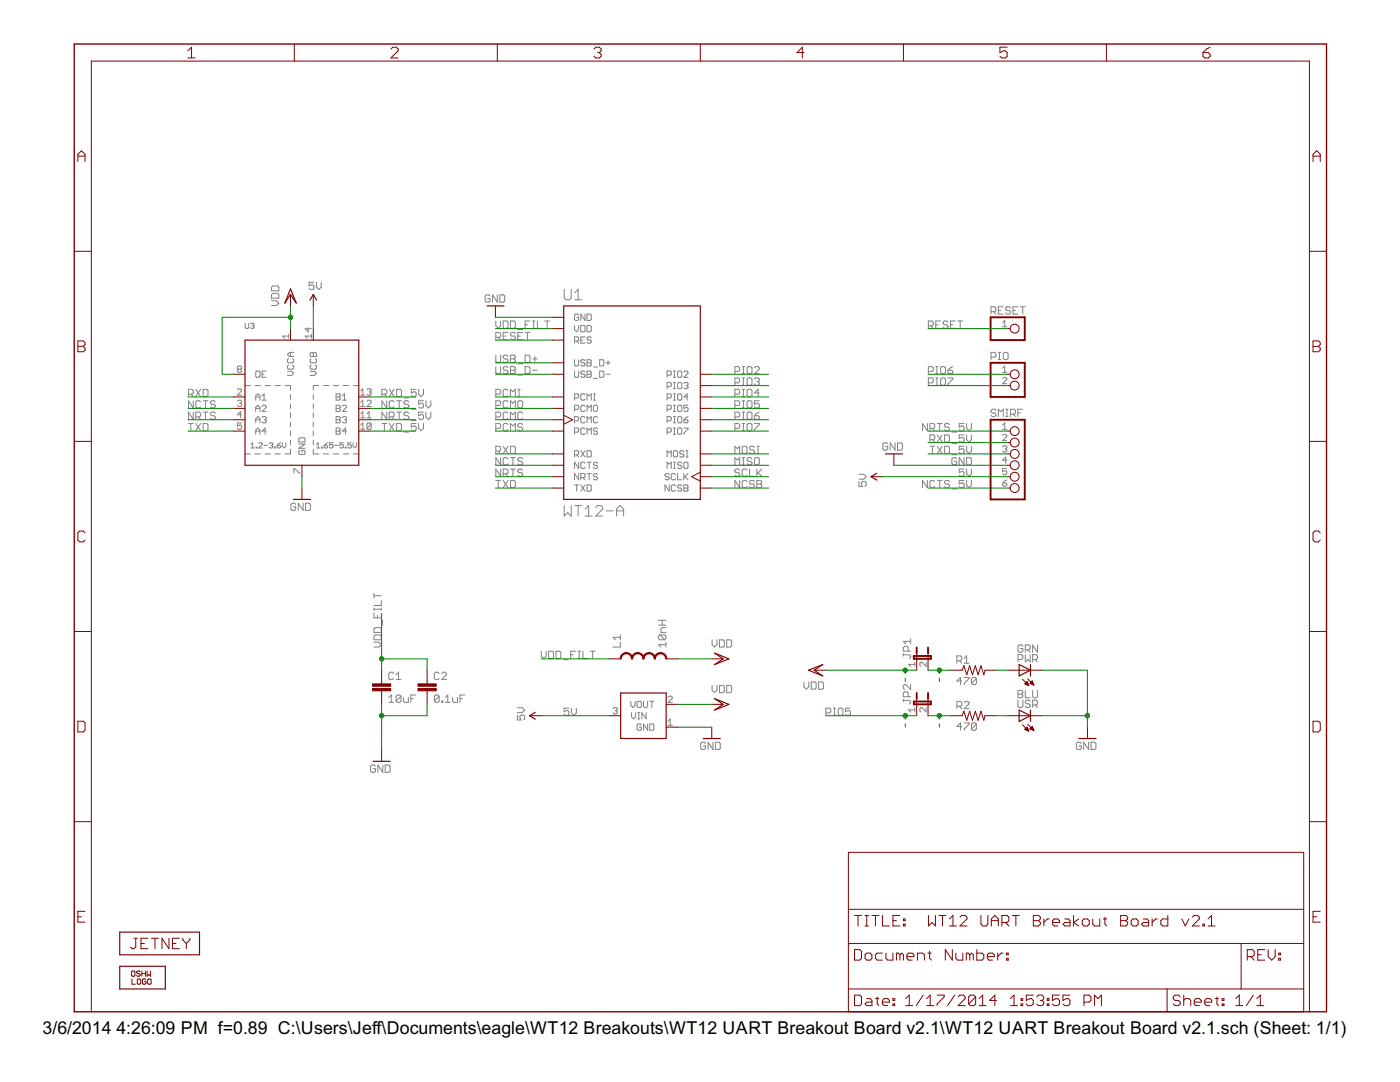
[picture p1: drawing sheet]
<svg xmlns="http://www.w3.org/2000/svg" width="279mm" height="216mm" viewBox="0 0 279 216" stroke-linecap="round" stroke-linejoin="round" font-family="sans-serif">
<defs><g id="words">
<g font-size="4">
<text x="8.5" y="206.4">3/6/2014</text>
<text x="23.2" y="206.4">4:26:09 PM f=0.89 C:\Users\Jeff\Documents\eagle\WT12 Breakouts\WT12 UART Breakout Board v2.1\WT12 UART Breakout Board v2.1.sch (Sheet: 1/1)</text>
</g>
</g></defs>
<g fill="none" stroke="#808080" stroke-width=".2">
<path d="M54.2 57.3l.2-.2h1l.2 .2v.7h-1.4zM54.4 58.5h1l.2 .3v.7h-1.4v-.7zM62.7 56.3h-1v.8l.5-.3h.2l.3 .3v.5l-.3 .2h-.5l-.2-.2M63.2 56.3v1l.4 .5 .5-.5v-1M97.8 59.1l-.2-.3h-.5l-.3 .3v.9l.3 .3h.5l.2-.3v-.4h-.5M99.3 58.8v1.5l-1-1.5v1.5M99.8 58.8h.7l.2 .3v.9l-.2 .3h-.7zM112.6 57.7v1.8l.3 .3h.7l.4-.3v-1.8M114.7 58.4l.7-.7v2.1M114.7 59.8h1.4M37.6 78.7h.7l.3-.3v-.5l-.3-.2h-.7v1.4M38.1 78.7l.5 .4"/>
<path d="M38.6 80v1.4l-1-1.4v1.4M39.1 77.7l.9 1.4M40 77.7l-.9 1.4M40.5 77.7h.8l.2 .2v1l-.2 .2h-.8zM40.5 80h1M41 80v1.4M47.4 77.8l.2-.2h.4l.2 .2v.2l-.8 .8h.8M47.6 73.7l-.2 .2 .2 .4h.4l.2-.2-.2-.4M47.6 73.7h.4M47.6 73.7l-.2-.2 .2-.5h.4l.2 .3-.2 .4M48.9 76.9h1.1M48.9 64.5v.9l.2 .1h.4l.1-.1v-.9"/>
<path d="M50 64.7l.2-.2h.3l.2 .2-.2 .3M50.3 65h.2M50.5 65l.2 .2-.2 .3h-.3l-.2-.1M50.9 76.9h1.1M51 74.3l.2-.3h.5l.2 .3v.8l-.2 .2h-.5l-.2-.2zM51 79.8v-.8l.5-.4 .4 .4v.8M51 79.2h.9M52.3 79l.4-.4v1.2M52.3 79.8h.8M52.3 74.7h.4M52.9 76.9h1.1M53.1 74h-.8v1.3h.8"/>
<path d="M54.2 60h1l.4 .5-.4 .5h-1M54.9 76.9h1.1M56.9 76.9h1.1v1M57.4 74.1h.8l.4 .4-.4 .4h-.8M57.6 72.8l-.2 .2v.4l.2 .3h.8l.2-.3v-.4l-.2-.2M57.6 71.6l-.2 .2v.4l.2 .2h.8l.2-.2v-.4l-.2-.2M57.6 67.1h-1.2l.4 .4M57.6 66.7v.8M58 70.3v.8M58 78.8v.9M58.6 70.3h-.8l-.4 .4 .4 .4h.8M61.5 65.4v.8l-.6-.6h1.2"/>
<path d="M61.9 70.5l.2-.2 .4 .2 .4-.2 .3 .2v.6h-1.3zM61.9 74.1h.8l.5 .4-.5 .4h-.8M62.1 71.6l-.2 .2v.4l.2 .2h.8l.3-.2v-.4l-.3-.2M62.1 72.8l-.2 .2v.4l.2 .3h.8l.3-.3v-.4l-.3-.2M62.1 67.1h-1.2l.4 .4M62.1 66.7v.8M62.5 70.5v.6M62.5 78.8v.9M63.6 76.9h-1.1v1M64.5 76.9h1.1M66.5 76.9h1.1M67.1 79.2h.6"/>
<path d="M67.1 78.6h.6l.2 .2-.2 .4 .2 .4-.2 .2h-.6zM68.3 79.8h.9M68.3 79l.4-.4v1.2M68.5 76.9h1.1M70.5 76.9h1.1M72 78.8h.8M72 78l.4-.4v1.2M73.2 77.8l.2-.2h.5l.2 .2-.2 .4M73.7 78.2h.2M73.9 78.2l.2 .2-.2 .4h-.5l-.2-.2M76.2 78.7h.8l.2-.3v-.5l-.2-.2h-.8v1.4M76.7 78.7l.5 .4"/>
<path d="M77.2 80v1.4l-1-1.4v1.4M77.7 77.7l1 1.4M78.7 77.7l-1 1.4M79.2 77.7h.7l.2 .2v1l-.2 .2h-.7zM79.2 80h.9M79.7 80v1.4M80.6 79.4h1M83.1 77.7h-1v.7l.5-.2h.2l.3 .2v.5l-.3 .2h-.5l-.2-.2M83.5 77.7v1l.5 .4 .5-.4v-1M84.5 80h-1v.7l.5-.2h.3l.2 .2v.5l-.2 .2h-.5l-.3-.2M85 80v.9l.5 .5 .5-.5v-.9M99 64.1v.9l.4 .5 .5-.5v-.9"/>
<path d="M99 67.3h.7l.2-.2v-.5l-.2-.3h-.7v1.5M99 70.9v1.2l.2 .2h.5l.2-.2v-1.2M99 73.2v1.2l.2 .2h.5l.2-.2v-1.2M99 78.7h.7l.2-.3v-.5l-.2-.2h-.7v1.4M99.4 67.3l.5 .5M100.4 64.1h.7l.3 .2v1l-.3 .2h-.7zM100.4 67.1h.5M101.4 77.9l-.3-.2h-.5l-.2 .2v1l.2 .2h.5l.3-.2M101.4 73.4l-.3-.2h-.5l-.2 .2v.2l.2 .3h.5l.3 .2v.3l-.3 .2h-.5l-.2-.2M101.4 66.3h-1v1.5h1M101.4 71.1l-.3-.2h-.5l-.2 .2v.3l.2 .2h.5l.3 .2v.3l-.3 .2h-.5l-.2-.2M101.9 64.1h.7l.2 .2v1l-.2 .2h-.7z"/>
<path d="M101.9 70.9h.7l.2 .2v.3l-.2 .2 .2 .2v.3l-.2 .2h-.7zM101.9 73.2h.7l.2 .2v.2l-.2 .3 .2 .2v.3l-.2 .2h-.7zM101.9 79.1v-1.4l.5 .5 .4-.5v1.4M101.9 71.6h.7M101.9 73.9h.7M102.8 66.6l-.2-.3h-.5l-.2 .3v.2l.2 .3h.5l.2 .2v.2l-.2 .3h-.5l-.2-.3M103.3 67.1h.5M103.3 77.7h.5M103.3 79.1h.5M103.3 72.6h1M103.3 74.8h1M103.3 65.8h1"/>
<path d="M103.6 77.7v1.4M104.3 66.3h-1v1.5h1M104.8 70.9h.7l.3 .2v1l-.3 .2h-.7zM104.8 73.2h.7l.3 .2v1l-.3 .2h-.7zM104.8 66.3h1M104.8 64.8h.5M105.3 66.3v1.5M105.8 64.1h-1v1.4M106.3 65.5h.4M106.3 71.6h.9M106.3 73.9h.9M106.3 64.1h.4"/>
<path d="M106.5 64.1v1.4M106.7 71.1v1M107.3 64.1v1.4h.9M108.7 64.1h1M109.2 64.1v1.4M114.7 74v1.1l.2 .2h.4l.2-.2v-1.1M114.7 79.4h.6l.2-.2v-.4l-.2-.2h-.6v1.2M114.7 71.8v1l.2 .2h.4l.2-.2v-1M114.7 65v.8l.4 .4 .4-.4v-.8M114.7 68.1h.6l.2-.2v-.5l-.2-.2h-.6v1.3M115.1 68.1l.4 .4M115.5 62.9l-.2-.2h-.4l-.2 .2v.8l.2 .2h.4l.2-.2v-.4h-.4"/>
<path d="M115.9 65h.6l.3 .2v.8l-.3 .2h-.6zM115.9 67.9h.4M116.8 74.3l-.3-.3h-.4l-.2 .3 .2 .4h.4l.3 .2-.3 .4h-.4l-.2-.2M116.8 72l-.3-.2h-.4l-.2 .4 .2 .2h.4l.3 .4-.3 .2h-.4l-.2-.2M116.8 78.8l-.3-.2h-.4l-.2 .2v.8l.2 .2h.4l.3-.2M116.8 62.7v1.2l-.9-1.2v1.2M116.8 67.2h-.9v1.3h.9M117.2 62.7h.6l.2 .2v.8l-.2 .2h-.6zM117.2 74h.6l.2 .3-.2 .4 .2 .4-.2 .2h-.6zM117.2 72.4h.6M117.2 74.7h.6M117.2 71.8h.6l.2 .2-.2 .4 .2 .4-.2 .2h-.6z"/>
<path d="M117.2 65h.6l.2 .2v.8l-.2 .2h-.6zM117.2 79.8v-1.2l.4 .4 .4-.4v1.2M118 67.4l-.2-.2h-.4l-.2 .4 .2 .3h.4l.2 .4-.2 .2h-.4l-.2-.2M118.4 79.8h.4M118.4 78.6h.4M118.4 73.2h.9M118.4 75.5h.9M118.6 78.6v1.2M119.7 74h.6l.2 .3v.8l-.2 .2h-.6zM119.7 71.8h.6l.2 .2v.8l-.2 .2h-.6zM120.9 72.4h.9M120.9 74.7h.9"/>
<path d="M121.3 72v.8M133.1 74.9h.7l.2-.2v-.4l-.2-.3h-.7v1.3M133.1 79.4h.7l.2-.2v-.4l-.2-.2h-.7v1.2M133.1 77.2h.7l.2-.3v-.4l-.2-.2h-.7v1.3M134.4 75.3h.4M134.4 79.8h.4M134.4 78.6h.4M134.4 74h.4M134.4 76.3h.4M134.4 77.6h.4M134.6 74v1.3M134.6 76.3v1.3"/>
<path d="M134.6 78.6v1.2M135.2 74.3l.2-.3h.4l.3 .3v.8l-.3 .2h-.4l-.2-.2zM135.2 78.8l.2-.2h.4l.3 .2v.8l-.3 .2h-.4l-.2-.2zM135.4 76.3h.4l.3 .2v.9l-.3 .2h-.4l-.2-.2v-.9zM136.5 74.3l.2-.3h.4l.2 .3v.2l-.8 .8h.8M136.5 76.5l.2-.2h.4l.2 .2-.2 .4M136.9 76.9h.2M137.1 76.9l.2 .3-.2 .4h-.4l-.2-.2M137.3 79.2h-.8l.6-.6v1.2M146.7 78.7h.7l.2-.3v-.5l-.2-.2h-.7v1.4M146.7 74.1h.7l.2-.2v-.5l-.2-.2h-.7v1.4M146.7 76.4h.7l.2-.3v-.5l-.2-.2h-.7v1.5"/>
<path d="M148.1 77.7h.5M148.1 79.1h.5M148.1 80h.5M148.1 74.6h.5M148.1 73.2h.5M148.1 75.4h.5M148.1 76.9h.5M148.4 73.2v1.4M148.4 75.4v1.5M148.4 77.7v1.4M148.4 80v1.4M149.3 77.7h.5l.3 .2v1l-.3 .2h-.5l-.2-.2v-1z"/>
<path d="M149.3 73.2h.5l.3 .2v1l-.3 .2h-.5l-.2-.2v-1zM149.3 75.4h.5l.3 .2v1l-.3 .3h-.5l-.2-.3v-1zM150.6 73.4l.2-.2h.5l.2 .2v.2l-.9 1h.9M150.6 75.6l.2-.2h.5l.2 .2v.3l-.2 .2M151 76.1h.3M151.3 76.1l.2 .3v.2l-.2 .3h-.5l-.2-.3M151.5 80h-.9v.7l.4-.2h.3l.2 .2v.5l-.2 .2h-.5l-.2-.2M151.5 78.4h-.9l.7-.7v1.4M185.3 65h.7l.2-.2v-.5l-.2-.2h-.7v1.4M185.3 74.1h.7l.2-.2v-.5l-.2-.2h-.7v1.4M185.3 76.4h.7l.2-.3v-.5l-.2-.2h-.7v1.5M185.8 65l.4 .5"/>
<path d="M186.8 74.6h.4M186.8 73.2h.4M186.8 75.4h.4M186.8 76.9h.4M186.8 64.8h.4M187 73.2v1.4M187 75.4v1.5M187.7 64.1h-.9v1.4h.9M187.7 73.4l.3-.2h.4l.3 .2v1l-.3 .2h-.4l-.3-.2zM188 75.4h.4l.3 .2v1l-.3 .3h-.4l-.3-.3v-1zM189.2 64.3l-.3-.2h-.5l-.2 .2v.2l.2 .3h.5l.3 .2v.3l-.3 .2h-.5l-.2-.2M189.2 73.9h.7l.3 .2v.3l-.3 .2h-.5l-.2-.2z"/>
<path d="M189.2 75.4h1v.2l-1 1v.3M189.7 64.8h.5M190.2 73.2l-.5 .2-.5 .5M190.6 64.1h-.9v1.4h.9M191.1 64.1h1M191.6 64.1v1.4M197.8 62.2h.7l.3-.2v-.5l-.3-.3h-.7v1.5M197.8 71.3h.7l.3-.3v-.5l-.3-.2h-.7v1.5M198.3 62.2l.5 .5M199.2 62h.5M199.2 70.3h.5M199.2 71.8h.5"/>
<path d="M199.5 70.3v1.5M200.1 64.4l.4-.4v1.2M200.1 73.5l.4-.5v1.3M200.1 75.5l.2-.2h.4l.2 .2v.2l-.8 .9h.8M200.1 65.2h.8M200.1 74.3h.8M200.2 61.2h-1v1.5h1M200.4 70.3h.5l.3 .2v1l-.3 .3h-.5l-.2-.3v-1zM201.7 61.5l-.3-.3h-.4l-.3 .3v.2l.3 .3h.4l.3 .2v.2l-.3 .3h-.4l-.3-.3M202.2 62h.4M203.1 61.2h-.9v1.5h.9M203.6 61.2h1"/>
<path d="M204.1 61.2v1.5M37.6 84.5h1M38.1 84.5v1.5M38.6 82.2v1.5l-1-1.5v1.5M39.1 83.2h.7l.2-.2v-.5l-.2-.3h-.7v1.5M39.1 84.5l.9 1.5M39.6 83.2l.4 .5M40 80.2l-.2-.2h-.5l-.2 .2v1l.2 .2h.5l.2-.2M40 84.5l-.9 1.5M40.5 82.2h1M40.5 84.5h.8l.2 .3v.9l-.2 .3h-.8zM41 82.2v1.5"/>
<path d="M43 80.2l-.3-.2h-.5l-.2 .2v.3l.2 .2h.5l.3 .2v.3l-.3 .2h-.5l-.2-.2M43 82.5l-.3-.3h-.5l-.2 .3v.2l.2 .3h.5l.3 .2v.2l-.3 .3h-.5l-.2-.3M47.4 80.1l.2-.2h.4l.2 .2-.2 .4M47.8 80.5h.2M48 80.5l.2 .2-.2 .4h-.4l-.2-.2M48.2 84.4h-.8v.6l.6-.2 .2 .2v.4l-.2 .3h-.4l-.2-.3M48.2 82.8h-.8l.6-.7v1.3M48.9 90.6h1.1M50.1 88.7l.3-.4v1.1M50.1 89.4h.7M50.9 90.6h1.1M51 82.1v-.8l.5-.4 .4 .4v.8"/>
<path d="M51 84.4v-.9l.5-.4 .4 .4v.9M51 86.7v-.9l.5-.4 .4 .4v.9M51 81.5h.9M51 83.8h.9M51 86h.9M51.1 89.2h.2v.2h-.2zM51.6 88.5l.2-.2h.4l.1 .2v.2l-.7 .7h.7M52.3 83.3l.2-.2h.4l.2 .2-.2 .5M52.3 81.1l.2-.2h.4l.2 .2v.2l-.8 .8h.8M52.7 88.9h.7M52.7 83.8h.2M52.9 90.6h1.1"/>
<path d="M52.9 83.8l.2 .2-.2 .4h-.4l-.2-.2M53.1 86h-.8l.6-.6v1.3M53.7 88.5l.2-.2h.4l.1 .2-.1 .4M54.1 88.9h.2M54.3 88.9l.1 .1-.1 .4h-.4l-.2-.2M54.8 89.2h.1v.2h-.1zM54.9 90.6h1.1M55.3 88.9h.5l.2 .3-.2 .2h-.3l-.2-.2zM56 88.3l-.7 .6M56.3 88.3v.7l.4 .4 .3-.4v-.7M58 89.6v1h-1.1M58 80.6v.9"/>
<path d="M58 82.4v.9M58 84.2v.9M58 86v.9M58 87.8v1M58.6 94.4v-.9h.2l.9 .9h.2M59.6 88.6h1.3l-1.3 .9h1.3M59.8 89.9l-.2 .2v.4l.2 .2h.9l.2-.2v-.4l-.2-.2h-.4v.4M59.8 87.4h.9l.2 .2v.6h-1.3v-.6zM62.5 89.6v1h1.1M62.5 80.6v.9M62.5 82.4v.9M62.5 84.2v.9"/>
<path d="M62.5 86v.9M62.5 87.8v1M63.1 89.4h.7M63.1 88.7l.4-.4v1.1M64.2 89.2h.2v.2h-.2zM64.5 90.6h1.1M64.7 88.9h.5l.2 .3-.2 .2h-.3l-.2-.2zM65.4 88.3l-.7 .6M66.5 88.3h-.7v.6l.3-.2 .4 .2v.3l-.2 .2h-.4l-.1-.2M66.5 90.6h1.1M66.8 88.9h.7M67.1 83.1h.6l.2 .2-.2 .5 .2 .4-.2 .2h-.6z"/>
<path d="M67.1 85.4h.6l.2 .2-.2 .4 .2 .4-.2 .3h-.6zM67.1 81.5h.6M67.1 80.9h.6l.2 .2-.2 .4 .2 .4-.2 .2h-.6zM67.1 83.8h.6M67.1 86h.6M68.3 83.3l.2-.2h.5l.2 .2-.2 .5M68.3 81.1l.2-.2h.5l.2 .2v.2l-.9 .8h.9M68.5 90.6h1.1M68.5 88.3h-.7v.6l.4-.2 .3 .2v.3l-.1 .2h-.4l-.2-.2M68.7 83.8h.3M68.9 89.2h.2v.2h-.2zM69 83.8l.2 .2-.2 .4h-.5l-.2-.2"/>
<path d="M69.2 86h-.9l.7-.6v1.3M70.1 88.3h-.7v.6l.5-.2 .2 .2v.3l-.2 .2h-.3l-.2-.2M70.5 88.3v.7l.3 .4 .4-.4v-.7M70.5 90.6h1.1M72 85.7h.8M72 81.1h.8M72 80.3l.4-.4v1.2M72 82.5l.4-.4v1.3M72 84.8l.4-.4v1.3M72 83.4h.8M73.2 80.1l.2-.2h.5l.2 .2v.2l-.9 .8h.9M73.2 83.4h.9"/>
<path d="M73.2 82.5l.5-.4v1.3M74.1 84.6l-.2-.2h-.5l-.2 .2v.8M74.1 84.6l-.9 .8M74.1 84.6v.8l-.2 .3h-.5l-.2-.3M76.2 84.5h1M76.7 84.5v1.5M77.2 82.2v1.5l-1-1.5v1.5M77.7 83.2h.7l.3-.2v-.5l-.3-.3h-.7v1.5M77.7 84.5l1 1.5M78.2 83.2l.5 .5M78.7 80.2l-.3-.2h-.5l-.2 .2v1l.2 .2h.5l.3-.2M78.7 84.5l-1 1.5"/>
<path d="M79.2 82.2h.9M79.2 84.5h.7l.2 .3v.9l-.2 .3h-.7zM79.7 82.2v1.5M80.6 86.2h1M81.6 82.5l-.3-.3h-.4l-.3 .3v.2l.3 .3h.4l.3 .2v.2l-.3 .3h-.4l-.3-.3M81.6 80.2l-.3-.2h-.4l-.3 .2v.3l.3 .2h.4l.3 .2v.3l-.3 .2h-.4l-.3-.2M82.1 81.7h1M82.1 83.9h1M83.1 84.5h-1v.7l.5-.2h.2l.3 .2v.5l-.3 .3h-.5l-.2-.3M83.5 84.5v1l.5 .5 .5-.5v-1M84.5 82.2h-1v.8l.5-.3h.3l.2 .3v.4l-.2 .3h-.5l-.3-.3M85 82.2v1l.5 .5 .5-.5v-1"/>
<path d="M99 80.9h.7l.2-.2v-.5l-.2-.2h-.7v1.4M99 83.2h.7l.2-.2v-.5l-.2-.3h-.7v1.5M99 85.5h.7l.2-.3v-.4l-.2-.3h-.7v1.5M99 90h.7l.2-.2v-.5l-.2-.3h-.7v1.5M99 95.9h.9M99.4 90l.5 .5M99.4 95.9v1.4M99.9 91.3v1.5l-.9-1.5v1.5M99.9 93.6v1.4l-.9-1.4v1.4M100.4 94.6h.7l.3-.3v-.5l-.3-.2h-.7v1.4M100.4 89l1 1.5M100.4 95.9l1 1.4"/>
<path d="M100.9 94.6l.5 .4M101.4 80.2l-.3-.2h-.5l-.2 .2v1l.2 .2h.5l.3-.2M101.4 82.5l-.3-.3h-.5l-.2 .3v.9l.2 .3h.5l.3-.3M101.4 84.8l-.3-.3h-.5l-.2 .3v.9l.2 .3h.5l.3-.3M101.4 91.6l-.3-.3h-.5l-.2 .3v.9l.2 .3h.5l.3-.3M101.4 89l-1 1.5M101.4 95.9l-1 1.4M101.9 89h.7l.2 .3v1l-.2 .2h-.7zM101.9 81.4v-1.4l.5 .5 .4-.5v1.4M101.9 83.7v-1.5l.5 .5 .4-.5v1.5M101.9 86v-1.5l.5 .5 .4-.5v1.5M101.9 95.9h.7l.2 .2v1l-.2 .2h-.7z"/>
<path d="M101.9 91.3h.9M101.9 93.6h.9M102.4 91.3v1.5M102.4 93.6v1.4M103.3 80.2l.3-.2h.5l.2 .2v1l-.2 .2h-.5l-.3-.2zM104.3 82.5l-.2-.3h-.5l-.3 .3v.9l.3 .3h.5l.2-.3M104.3 84.8l-.2-.3h-.5l-.3 .3v.2l.3 .2h.5l.2 .3v.2l-.2 .3h-.5l-.3-.3M104.3 91.6l-.2-.3h-.5l-.3 .3v.2l.3 .3h.5l.2 .2v.2l-.2 .3h-.5l-.3-.3M104.3 93.8l-.2-.2h-.5l-.3 .2v.3l.3 .2h.5l.2 .3v.2l-.2 .2h-.5l-.3-.2M114.7 81.7h.6l.2-.2v-.4l-.2-.2h-.6v1.2M114.7 84h.6l.2-.2v-.5l-.2-.2h-.6v1.3M114.7 86.2h.6l.2-.2v-.4l-.2-.2h-.6v1.3"/>
<path d="M114.7 90.8h.6l.2-.2v-.5l-.2-.2h-.6v1.3M114.7 96.8h.8M115.1 90.8l.4 .4M115.1 96.8v1.2M115.5 92.2v1.3l-.8-1.3v1.3M115.5 94.5v1.2l-.8-1.2v1.2M115.9 95.3h.6l.3-.2v-.4l-.3-.2h-.6v1.2M115.9 89.9l.9 1.3M115.9 96.8l.9 1.2M116.3 95.3l.5 .4M116.8 83.3l-.3-.2h-.4l-.2 .2v.9l.2 .2h.4l.3-.2M116.8 85.6l-.3-.2h-.4l-.2 .2v.8l.2 .3h.4l.3-.3"/>
<path d="M116.8 81.1l-.3-.2h-.4l-.2 .2v.8l.2 .2h.4l.3-.2M116.8 92.4l-.3-.2h-.4l-.2 .2v.9l.2 .2h.4l.3-.2M116.8 89.9l-.9 1.3M116.8 96.8l-.9 1.2M117.2 89.9h.6l.2 .2v.9l-.2 .2h-.6zM117.2 82.1v-1.2l.4 .4 .4-.4v1.2M117.2 84.4v-1.3l.4 .4 .4-.4v1.3M117.2 86.7v-1.3l.4 .4 .4-.4v1.3M117.2 96.8h.6l.2 .2v.8l-.2 .2h-.6zM117.2 94.5h.8M117.2 92.2h.8M117.6 92.2v1.3"/>
<path d="M117.6 94.5v1.2M118.4 81.1l.2-.2h.4l.3 .2v.8l-.3 .2h-.4l-.2-.2zM119.3 94.7l-.3-.2h-.4l-.2 .4 .2 .2h.4l.3 .4-.3 .2h-.4l-.2-.2M119.3 83.3l-.3-.2h-.4l-.2 .2v.9l.2 .2h.4l.3-.2M119.3 85.6l-.3-.2h-.4l-.2 .2 .2 .4h.4l.3 .2-.3 .5h-.4l-.2-.3M119.3 92.4l-.3-.2h-.4l-.2 .2 .2 .4h.4l.3 .2-.3 .5h-.4l-.2-.2M133.1 81.7h.7l.2-.2v-.4l-.2-.2h-.7v1.2M133.1 84h.7l.2-.2v-.5l-.2-.2h-.7v1.3M133.1 86.2h.7l.2-.2v-.4l-.2-.2h-.7v1.3M133.1 91.2v-1.3l.5 .5 .4-.5v1.3M133.1 93.5v-1.3l.5 .4 .4-.4v1.3M133.6 94.7l-.3-.2h-.4l-.2 .2 .2 .4h.4l.3 .2-.3 .4h-.4l-.2-.2"/>
<path d="M133.6 96.8v1.2l-.9-1.2v1.2M134.4 83.1h.4M134.4 86.7h.4M134.4 82.1h.4M134.4 80.9h.4M134.4 84.4h.4M134.4 85.4h.4M134.4 90.1l.2-.2h.4l.2 .2v.9l-.2 .2h-.4l-.2-.2zM134.4 92.2h.4M134.4 93.5h.4M134.6 80.9v1.2M134.6 83.1v1.3"/>
<path d="M134.6 85.4v1.3M134.6 92.2v1.3M134.8 94.7l-.2-.2h-.4l-.2 .2v.8l.2 .2h.4l.2-.2M134.8 97l-.2-.2h-.4l-.2 .2v.8l.2 .2h.4l.2-.2M135.2 85.6l.2-.2h.4l.3 .2v.8l-.3 .3h-.4l-.2-.3zM135.2 81.1l.2-.2h.4l.3 .2v.8l-.3 .2h-.4l-.2-.2zM135.2 94.5v1.2h.9M135.4 83.1h.4l.3 .2v.9l-.3 .2h-.4l-.2-.2v-.9zM136.1 92.4l-.3-.2h-.4l-.2 .2 .2 .4h.4l.3 .2-.3 .5h-.4l-.2-.2M136.1 97l-.3-.2h-.4l-.2 .2 .2 .4h.4l.3 .2-.3 .4h-.4l-.2-.2M136.5 90.1l-.2-.2h-.5l-.1 .5 .1 .2h.5l.2 .4-.2 .2h-.5l-.1-.2M136.5 83.8h.6l.2 .4-.2 .2h-.4l-.2-.2z"/>
<path d="M136.5 85.4h.8v.2l-.8 .8v.3M136.5 92.4l.2-.2h.4l.2 .2v.9l-.2 .2h-.4l-.2-.2zM136.5 96.8h.6l.2 .2-.2 .4 .2 .4-.2 .2h-.6zM136.5 94.5v1.2M136.5 97.4h.6M136.7 95.1l.6 .6M136.9 89.9h.4M136.9 91.2h.4M137.1 89.9v1.3M137.3 80.9h-.8v.6l.6-.2 .2 .2v.4l-.2 .2h-.4l-.2-.2M137.3 83.1l-.8 .7M137.3 94.5l-.8 .8"/>
<path d="M146.7 80.9h.7l.2-.2v-.5l-.2-.2h-.7v1.4M146.7 83.2h.7l.2-.2v-.5l-.2-.3h-.7v1.5M146.7 85.5h.7l.2-.3v-.4l-.2-.3h-.7v1.5M146.7 90.5v-1.5l.5 .5 .4-.5v1.5M146.7 92.8v-1.5l.5 .5 .4-.5v1.5M147.6 93.8l-.2-.2h-.5l-.2 .2v.3l.2 .2h.5l.2 .3v.2l-.2 .2h-.5l-.2-.2M147.6 95.9v1.4l-.9-1.4v1.4M148.1 81.4h.5M148.1 82.2h.5M148.1 83.7h.5M148.1 84.5h.5M148.1 86h.5"/>
<path d="M148.1 91.3h.5M148.1 92.8h.5M148.4 89h.4l.3 .3v1l-.3 .2h-.4l-.3-.2v-1zM148.4 82.2v1.5M148.4 84.5v1.5M148.4 91.3v1.5M149.1 80.2l.2-.2h.5l.3 .2v1l-.3 .2h-.5l-.2-.2zM149.1 93.8l-.3-.2h-.4l-.3 .2v1l.3 .2h.4l.3-.2M149.1 96.1l-.3-.2h-.4l-.3 .2v1l.3 .2h.4l.3-.2M149.3 84.5h.5l.3 .3v.9l-.3 .3h-.5l-.2-.3v-.9zM149.3 82.2h.5l.3 .3v.9l-.3 .3h-.5l-.2-.3v-.9zM149.6 93.6v1.4h1"/>
<path d="M150.1 91.6l-.3-.3h-.5l-.2 .3v.2l.2 .3h.5l.3 .2v.2l-.3 .3h-.5l-.2-.3M150.6 83h.7l.2 .2v.2l-.2 .3h-.5l-.2-.3zM150.6 84.5h.9v.3l-.9 .9v.3M150.6 89.3l-.3-.3h-.5l-.2 .3v.2l.2 .3h.5l.3 .2v.3l-.3 .2h-.5l-.2-.2M150.6 91.6l.2-.3h.5l.2 .3v.9l-.2 .3h-.5l-.2-.3zM150.6 96.1l-.3-.2h-.5l-.2 .2v.3l.2 .2h.5l.3 .2v.3l-.3 .2h-.5l-.2-.2M151 89h.5M151 90.5h.5M151 95.9h.8l.2 .2v.3l-.2 .2 .2 .2v.3l-.2 .2h-.8zM151 93.6v1.4M151 96.6h.8M151.3 89v1.5"/>
<path d="M151.3 94.3l.7 .7M151.5 82.2l-.5 .3-.4 .5M152 93.6l-1 1M171.4 96.1v1h.7l-.2-.5v-.3l.2-.2h.5l.3 .2v.5l-.3 .3M171.4 94.6h1l.5 .5-.5 .5h-1M177.2 88.6l-.3-.2h-.5l-.2 .2v1l.2 .2h.5l.3-.2v-.5h-.5M178.6 88.4v1.4l-.9-1.4v1.4M179.1 88.4h.8l.2 .2v1l-.2 .2h-.8zM185.1 84.5v1.5l-1-1.5v1.5M185.1 95.9v1.4l-1-1.4v1.4M185.6 85.5h.7l.2-.3v-.4l-.2-.3h-.7v1.5M185.6 89h.9"/>
<path d="M185.6 87.7h.7l.2-.2v-.5l-.2-.2h-.7v1.4M186.1 89v1.5M186.1 85.5l.4 .5M186.1 87.7l.4 .5M186.5 96.1l-.2-.2h-.5l-.2 .2v1l.2 .2h.5l.2-.2M187 84.5h1M187 95.9h1M187 89l1 1.5M187 86.8l1 1.4M187.5 84.5v1.5M187.5 95.9v1.4M188 89l-1 1.5"/>
<path d="M188 86.8l-1 1.4M188.5 89h.7l.3 .3v1l-.3 .2h-.7zM188.5 86.8h.7l.3 .2v1l-.3 .2h-.7zM189.5 84.8l-.3-.3h-.5l-.2 .3v.2l.2 .2h.5l.3 .3v.2l-.3 .3h-.5l-.2-.3M189.5 96.1l-.3-.2h-.5l-.2 .2v.3l.2 .2h.5l.3 .2v.3l-.3 .2h-.5l-.2-.2M190 86.2h.9M190 90.7h.9M190 88.5h.9M190 97.6h.9M190.9 91.6l-.2-.3h-.5l-.2 .3v.9l.2 .3h.5l.2-.3v-.4h-.4M192.4 89h-1v.8l.5-.3h.3l.2 .3v.5l-.2 .2h-.5l-.3-.2M192.4 84.5h-1v.7l.5-.2h.3l.2 .2v.5l-.2 .3h-.5l-.3-.3"/>
<path d="M192.4 93.6h-1v.7l.5-.2h.3l.2 .2v.5l-.2 .2h-.5l-.3-.2M192.4 95.9h-1v.7l.5-.2h.3l.2 .2v.5l-.2 .2h-.5l-.3-.2M192.4 86.8h-1v.7l.5-.2h.3l.2 .2v.5l-.2 .2h-.5l-.3-.2M192.4 91.3v1.5l-1-1.5v1.5M192.9 84.5v1l.5 .5 .5-.5v-1M192.9 86.8v.9l.5 .5 .5-.5v-.9M192.9 89v1l.5 .5 .5-.5v-1M192.9 91.3h.7l.3 .3v.9l-.3 .3h-.7zM192.9 93.6v1l.5 .4 .5-.4v-1M192.9 95.9v.9l.5 .5 .5-.5v-.9M198.8 81.9l-.3-.2h-.5l-.2 .2v.2l.2 .3h.5l.3 .2v.3l-.3 .2h-.5l-.2-.2M199.2 83.1v-1.4l.5 .4 .5-.4v1.4"/>
<path d="M200.1 84.8l.4-.4v1.3M200.1 85.7h.8M200.1 86.9l.2-.2h.4l.2 .2v.2l-.8 .8h.8M200.1 89.2l.2-.3h.4l.2 .3-.2 .4M200.1 96.4h.6l.2 .4-.2 .2h-.4l-.2-.2zM200.5 89.6h.2M200.7 81.7h.5M200.7 83.1h.5M200.7 89.6l.2 .2-.2 .4h-.4l-.2-.2M200.9 93.5h-.8v.6l.4-.2 .4 .2v.4l-.2 .2h-.4l-.2-.2M200.9 91.8h-.8l.6-.6v1.3M200.9 95.8l-.8 .6"/>
<path d="M201 81.7v1.4M201.7 82.6h.7l.2-.2v-.5l-.2-.2h-.7v1.4M202.2 82.6l.4 .5M203.1 82.4h.5M204.1 81.7h-1v1.4M59 100.6l-.2-.2h-.5l-.2 .2v1l.2 .3h.5l.2-.3v-.5h-.5M60.5 100.4v1.5l-1-1.5v1.5M61 100.4h.7l.3 .2v1l-.3 .3h-.7zM74.6 118.4v1M74.6 118.9h1.5M76.1 119.8v1h-1.5M112.6 100.9v2.1l.7-.7 .7 .7v-2.1"/>
<path d="M114.7 100.9h1.4M115.4 100.9v2.1M116.8 101.6l.7-.7v2.1M116.8 103h1.4M118.9 101.2l.3-.3h.7l.4 .3v.4l-1.4 1.4h1.4M121 101.9h1.4M123.1 101.9h1.4M123.1 103v-1.4l.7-.7 .7 .7v1.4M74.6 126.9l.3-.2h.9l.3 .2v.8h-1.5zM74.6 125.5l.3-.3h.9l.3 .3v.7h-1.5zM74.6 128.1h1l.5 .5-.5 .5h-1M74.6 121.3v.5"/>
<path d="M74.6 122.3v1h1.5M74.6 121.6h1.5M75.4 122.8v.5M76.1 121.3v.5M76.3 123.8v.9M77.6 139.2l.5-.5v1.4M78.6 134.4l-.3-.3h-.5l-.2 .3v1l.2 .2h.5l.3-.2M79.1 135.6h.9M79.1 134.6l.4-.5v1.5M80 138.9v1l-.2 .2h-.5l-.2-.2M80 138.9l-.2-.2h-.5l-.2 .2v1M80 138.9l-.9 1"/>
<path d="M80.5 139.2v.7l.3 .2h.7v-.9M82 139.4h.5M83 138.7h-1v1.4M87.7 138.9v1l-.3 .2h-.5l-.2-.2M87.7 138.9l-.3-.2h-.5l-.2 .2v1M87.7 134.4l-.3-.3h-.5l-.2 .3v1l.2 .2h.5l.3-.2M87.7 138.9l-1 1M88.1 139.9h.3v.2h-.3zM88.1 134.4l.3-.3h.5l.2 .3v.2l-1 1h1M88.9 139.2l.5-.5v1.4M90.3 139.2v.7l.3 .2h.7v-.9M91.8 139.4h.5"/>
<path d="M92.8 138.7h-1v1.4M108 129.9v1l.5 .5 .5-.5v-1M109.5 129.9h.7l.3 .3v.9l-.3 .3h-.7zM111 129.9h.7l.2 .3v.9l-.2 .3h-.7zM112.4 131.6h1M113.9 130.7h.5M114.9 129.9h-1v1.5M115.4 129.9h.4M115.4 131.4h.4M115.6 129.9v1.5M116.3 129.9v1.5h1M117.8 129.9h1"/>
<path d="M118.3 129.9v1.5M123.8 128.1v1h-1.5M123.8 126.7v1M123.8 127.2h-1.5l.5 .5M125.9 139.9v.9l.4 .4 .4-.4v-.9M128.4 139.9v1.1l.2 .2h.4l.2-.2v-1.1M129.7 139.9h.8M130.1 139.9v1.3M131.4 124.7h1.5M131.4 123.8h1.5M131.7 126.7h1l.2 .2v.5l-.2 .3M131.7 126.7l-.3 .2v.5l.3 .3h1"/>
<path d="M131.7 126.7l1 1M132.2 123.8v.9M132.9 128.6h-1.5l.5 .5M132.9 128.1v1M132.9 125.2h-.7l-.3 .3v.7h1M133.3 139.1l.2-.2h.5l.2 .2v.2l-.9 .9h.9M142.1 127.7v.9l.5 .5 .5-.5v-.9M142.1 136.8v.9l.5 .5 .5-.5v-.9M143.6 127.7h.7l.2 .2v1l-.2 .2h-.7zM143.6 136.8h.7l.2 .2v1l-.2 .2h-.7zM145 136.8h.8l.2 .2v1l-.2 .2h-.8zM145 127.7h.8l.2 .2v1l-.2 .2h-.8z"/>
<path d="M160.4 136.1v.9l.5 .5 .5-.5v-.9M161.9 136.1h.7l.3 .2v1l-.3 .2h-.7zM163.4 136.1h.7l.2 .2v1l-.2 .2h-.7zM180.3 139.8h1.2l.2 .2v.2l-.2 .3M180.3 130.7h1.2l.2 .2v.2l-.2 .3M180.3 130.4v.5M180.3 139.5v.5M181.3 129.9v-.7l-.3-.2h-.5l-.2 .2v.7h1.4M181.3 139v-.7l-.3-.3h-.5l-.2 .3v.7h1.4M181.7 136.6v1l-.9-1h-.3l-.2 .2v.5l.2 .3M181.7 127.5v1M181.7 128h-1.4l.5 .5"/>
<path d="M182.6 132.1v.9M182.6 132.6h-1.3l.4 .4M184.8 132.1v.9l-.8-.9-.4 .3v.4l.2 .2M191 131.8h.7l.2-.2v-.5l-.2-.2h-.7v1.4M191.5 131.8l.4 .5M191.9 135.9h-.9l.7-.7v1.4M192.4 135.2h1v.2l-1 1v.2M192.4 131.4l.5-.5v1.4M192.4 132.3h1M194.9 135.4l-.3-.2h-.5l-.2 .2v1M194.9 135.4v1l-.3 .2h-.5l-.2-.2M194.9 135.4l-1 1"/>
<path d="M203.2 131.6h.7l.2-.3v-.4l-.2-.3h-.7v1.5M203.2 137.8h.7l.2 .2v.3l-.2 .2 .2 .2v.3l-.2 .2h-.7zM203.2 139.7v1.2l.2 .3h.5l.2-.3v-1.2M203.2 138.5h.7M204.1 128.9l-.2-.2h-.5l-.2 .2v1l.2 .3h.5l.2-.3v-.5h-.5M204.6 129.7h.7l.3-.3v-.5l-.3-.2h-.7v1.5M204.6 130.6v1.5l.5-.5 .5 .5v-1.5M204.6 137.8v1.4h1M205.1 129.7l.5 .5M205.6 140l-.3-.3h-.4l-.3 .3v.2l.3 .2h.4l.3 .3v.2l-.3 .3h-.4l-.3-.3M206.1 131.6h.7l.3-.3v-.4l-.3-.3h-.7v1.5M206.1 137.8v1.2l.2 .2h.5l.3-.2v-1.2"/>
<path d="M206.6 131.6l.5 .5M207.1 128.7v1.5l-1-1.5v1.5M74.9 152.9l-.2-.2h-.5l-.2 .2v1l.2 .2h.5l.2-.2v-.5h-.5M76.4 152.7v1.4l-1-1.4v1.4M76.9 152.7h.7l.3 .2v1l-.3 .2h-.7zM77.6 140.1h1M88.9 140.1h1M103.3 142.7v1h.7l-.3-.5v-.3l.3-.2h.5l.2 .2v.5l-.2 .3M103.3 141.2h.9l.5 .5-.5 .5h-.9M113.5 141.3h-.9v.7l.5-.2h.2l.2 .2v.5l-.2 .2h-.5l-.2-.2M114 141.3v1l.5 .4 .5-.4v-1M122.3 141.4l.3-.2h.4l.2 .2-.2 .4"/>
<path d="M122.8 141.8h.2M123 141.8l.2 .2-.2 .5h-.4l-.3-.3M126 142.2v.8l.4 .4 .5-.4v-.8M127.1 140.1l.3-.2h.4l.2 .2v.9l-.2 .2h-.4l-.3-.2zM127.3 142.2h.4M127.3 143.4h.4M127.5 142.2v1.2M128 144.7l-.2-.2h-.4l-.3 .2v.8l.3 .2h.4l.2-.2v-.4h-.4M128.9 142.2v1.2l-.8-1.2v1.2M129.2 144.5v1.2l-.8-1.2v1.2M129.7 144.5h.6l.2 .2v.8l-.2 .2h-.6zM133.3 143.9l.5-.4v1.2"/>
<path d="M133.3 144.7h.9M140.8 148.4l-.2-.3h-.5l-.3 .3v.9l.3 .3h.5l.2-.3v-.5h-.5M142.3 148.1v1.5l-1-1.5v1.5M142.8 148.1h.7l.2 .3v.9l-.2 .3h-.7zM164.8 142.3h.8l.2-.3v-.5l-.2-.2h-.8v1.4M166.3 141.3h.5M166.3 142.7h.5M166.5 141.3v1.4M167.3 141.5l.2-.2h.5l.2 .2v1l-.2 .2h-.5l-.2-.2zM169.7 141.3h-1v.7l.5-.2h.3l.2 .2v.5l-.2 .2h-.5l-.3-.2M182.6 141.6h-1.3l.4 .5M182.6 141.2v.9"/>
<path d="M184.8 141.2v.9l-.8-.9-.4 .2v.5l.2 .2M191 140.9h.7l.2-.2v-.5l-.2-.2h-.7v1.4M191.5 140.9l.4 .5M191.9 145h-.9l.7-.7v1.4M192.4 140.2l.3-.2h.4l.3 .2v.2l-1 1h1M192.4 144.3h1v.2l-1 1v.2M194.9 144.5l-.3-.2h-.5l-.2 .2v1M194.9 144.5v1l-.3 .2h-.5l-.2-.2M194.9 144.5l-1 1M206.1 140.7h.7l.3-.3v-.4l-.3-.3h-.7v1.5M206.6 140.7l.5 .5M215.8 148.4l-.3-.3h-.4l-.3 .3v.9l.3 .3h.4l.3-.3v-.5h-.5"/>
<path d="M217.3 148.1v1.5l-1-1.5v1.5M217.7 148.1h.8l.2 .3v.9l-.2 .3h-.8z"/>
</g>
<path d="M14.8 8.8h249.9v193.1h-249.9z" fill="none" stroke="#800000" stroke-width=".28"/>
<g fill="none" stroke="#800000" stroke-width=".2">
<path d="M37.5 10.1l.7-.7v2.2M37.5 11.6h1.4M58.7 8.8v3.4M78 9.8l.4-.4h.7l.4 .4v.3l-1.5 1.5h1.5M99.3 8.8v3.4M118.5 9.8l.4-.4h.7l.4 .4v.3l-.4 .4M119.3 10.5h.3M119.6 10.5l.4 .4v.3l-.4 .4h-.7l-.4-.4M139.8 8.8v3.4M160.5 10.5h-1.5l1.1-1.1v2.2M180.3 8.8v3.4M201 9.4h-1.4v1.1l.7-.4h.3l.4 .4v.7l-.4 .4h-.7l-.3-.4"/>
<path d="M220.8 8.8v3.4M240.1 10.5h1.1l.3 .4v.3l-.3 .4h-.8l-.3-.4zM241.5 9.4l-.7 .4-.7 .7M15.5 32.2v-1.4l.8-.7 .7 .7v1.4M15.5 31.2h1.5M262 31.2h1.5M262 32.2v-1.4l.8-.7 .7 .7v1.4M14.8 50.1h3.4M58 58.8v2.2M62.5 58.8v2.2M261.3 50.1h3.4M15.5 68h1.1l.4 .4v.3l-.4 .4 .4 .4v.3l-.4 .4h-1.1z"/>
<path d="M15.5 69.1h1.1M46.6 74.7h2.3M46.6 79.2h2.3M58 65.6v2.3M62.5 65.6v2.3M71.6 79.2h2.3M98.9 61v2.3M110.2 65.6h2.3M110.2 74.7h2.3M110.2 79.2h2.3M110.2 63.3h2.3M110.2 72.4h2.3"/>
<path d="M110.2 67.9h2.3M139.8 74.7h2.2M139.8 76.9h2.2M139.8 79.2h2.2M201.1 65.6h.5M201.1 74.7h.5M201.1 76.9h.5M262 68h1.1l.4 .4v.3l-.4 .4 .4 .4v.3l-.4 .4h-1.1zM262 69.1h1.1M14.8 88.1h3.4M46.6 86h2.3M46.6 81.5h2.3"/>
<path d="M46.6 83.8h2.3M60.3 92.8v2.3M60.3 97.4v2.3M71.6 86h2.3M71.6 81.5h2.3M71.6 83.8h2.3M110.2 86h2.3M110.2 90.6h2.3M110.2 92.8h2.3M110.2 95.1h2.3M110.2 97.4h2.3M110.2 81.5h2.3"/>
<path d="M110.2 83.8h2.3M112.5 82.9l1.8 .9-1.8 .8M139.8 86h2.2M139.8 90.6h2.2M139.8 92.8h2.2M139.8 95.1h2.2M139.8 97.4h2.2M139.8 81.5h2.2M139.8 83.8h2.2M139.8 94.2l-1.8 .9 1.8 .9M173.8 95.1h2.3M178.4 90.6v2.2"/>
<path d="M201.1 86h.5M201.1 88.3h.5M201.1 90.6h.5M201.1 92.8h.5M201.1 95.1h.5M201.1 97.4h.5M261.3 88.1h3.4M17 106.3l-.4-.3h-.7l-.4 .3v1.5l.4 .3h.7l.4-.3M263.5 106.3l-.4-.3h-.7l-.4 .3v1.5l.4 .3h.7l.4-.3M14.8 126h3.4M76.2 133.7v2.8M76.2 137.8v2.7"/>
<path d="M85.2 133.7v2.8M85.2 137.8v2.7M121.6 131.5h2.3M132.9 131.5h2.3M142 131.5h2.3M162.5 133.7h2.3M182.9 130.3v3.4M182.9 139.4v3.4M185.2 130.3v3.4M185.2 139.4v3.4M189.8 133.7h2.2l.4-.9 .5 1.8 .6-1.8 .6 1.8 .5-1.8 .6 1.8 .6-1.8 .5 1.8 .3-.9h2.2M201.1 133.7h6.8"/>
<path d="M204.1 135.6l1.2 1.2M204.6 136.4h.6M204.7 136.3h.4M204.7 136.5h.5M204.8 136.2h.3M204.9 136.1h.1M205 136.7h.3M205 136h.1M205 136l-.5 .5 .8 .3M205 136l.3 .8M205.1 135.4l1.2 1.3M205.2 136.8h.1"/>
<path d="M205.5 136.4l.8 .3M205.6 136.3h.6M205.7 136.2h.4M205.7 136.4h.5M205.8 136.1h.3M205.9 136h.2M206 135.9h.1M206 136.5h.3M206 135.9l-.5 .5M206 135.9l.3 .8M206.2 136.7h.1M261.3 126h3.4"/>
<path d="M15.5 143.9h1.1l.4 .4v1.4l-.4 .3h-1.1zM76.2 149.6v2.3M105.7 142.8h2.3M121.6 142.8h2.3M132.9 145.1h2.3M132.9 140.5h2.3M142 140.5h2.3M142 145.1v2.3M189.8 142.8h2.2l.4-.9 .5 1.8 .6-1.8 .6 1.8 .5-1.8 .6 1.8 .6-1.8 .5 1.8 .3-.9h2.2M201.1 142.8h6.8M204.1 144.6l1.2 1.3M204.5 145.5l.8 .4"/>
<path d="M204.5 145.5l.5-.4 .3 .8M204.5 145.5h.7M204.6 145.4h.5M204.7 145.6h.5M204.7 145.3h.4M204.9 145.2h.1M205 145.1h.1M205 145.7h.3M205.1 144.5l1.2 1.3M205.2 145.8h.1M205.5 145.4h.7M205.5 145.4l.8 .4"/>
<path d="M205.7 145.3h.4M205.8 145.5h.4M205.8 145.2h.3M205.9 145.1h.2M206 145h.1M206 145l-.5 .4M206 145l.3 .8M206 145.6h.3M206.3 145.7h.1M217 145.1v2.3M262 143.9h1.1l.4 .4v1.4l-.4 .3h-1.1zM14.8 164h3.4"/>
<path d="M169.3 170.1h90.9v31.8h-90.9zM261.3 164h3.4M15.5 182.9h.8M17 181.8h-1.5v2.2h1.5M26.3 195.3v1.1h.7M26.4 193.8h.4l.1 .1v.7l-.1 .2h-.4l-.2-.2v-.7zM26.7 187.2h.7M27.1 187.2v1.8l-.4 .3h-.3l-.4-.3M27.4 195.5l.2-.2h.3l.2 .2v.7l-.2 .2h-.3l-.2-.2zM28 193.9l-.2-.1h-.4l-.1 .1 .1 .4h.4l.2 .2-.2 .3h-.4l-.1-.2M28.1 188.3h.7M28.3 194.3h.7"/>
<path d="M28.3 193.8v1M29 193.8v1M29.1 195.5l-.1-.2h-.4l-.2 .2v.7l.2 .2h.4l.1-.2v-.3h-.3M29.4 193.8v1l.3-.3 .4 .3v-1M29.5 195.5l.2-.2h.3l.2 .2v.7l-.2 .2h-.3l-.2-.2zM29.5 187.2h-1.4v2.1h1.4M30.2 187.2h1.4M30.9 187.2v2.1M33.7 187.2v2.1l-1.4-2.1v2.1M34.4 188.3h.7M35.8 187.2h-1.4v2.1h1.4M36.5 187.2v.4l.7 .7"/>
<path d="M37.2 188.3v1M37.9 187.2v.4l-.7 .7M169.3 188.3h90.9M169.3 197.3h90.9M169.3 181.4h90.9M170.5 189.5h1.1l.3 .3v1.4l-.3 .4h-1.1zM170.5 198.6h1.1l.3 .3v1.4l-.3 .4h-1.1zM170.5 182.7h1.4M171.2 182.7v2.1M172.6 190.5l.4-.3h.7l.3 .3v.7l-.3 .4h-.7l-.4-.4zM172.6 182.7h.7M172.6 184.8h.7"/>
<path d="M173 199.3h.7l.3 .3v1.1h-1l-.4-.4 .4-.3h1M173 182.7v2.1M174 182.7h1.4M174.7 199.3h.7M174.7 182.7v2.1M175.1 198.9v1.4l.3 .4M176.1 200h1.4v-.4l-.3-.3h-.7l-.4 .3v.7l.4 .4h.7M176.1 182.7v2.1h1.4M176.1 190.2h-1l-.4 .3v.7l.4 .4h1M176.8 190.2v1l.4 .4h1v-1.4M178.2 199.3h.4v.3h-.4zM178.2 183.7h.7"/>
<path d="M179.6 190.5l.3-.3 .4 .3v1.1M179.6 182.7h-1.4v2.1h1.4M179.6 190.5l-.3-.3h-.4v1.4M179.6 190.5v1.1M180.3 183.4h.3v.3h-.3zM180.3 184.4h.3v.4h-.3zM180.8 199.3l.7-.7v2.1M181 190.9h1.4v-.4l-.4-.3h-.7l-.3 .3v.7l.3 .4h.7M183.1 191.6v-1.4h1l.4 .3v1.1M184.2 198.6l-1.3 2.1M184.9 199.3l.7-.7v2.1M185.2 190.2h.7"/>
<path d="M185.3 182.7v2.1l.7-.7 .7 .7v-2.1M185.5 189.8v1.4l.4 .4M187 198.6h1.4v.3l-1.4 1.4v.4M187.4 182.7h1.4M188.1 182.7v2.1M189.5 184.8h1.4M189.5 183.4l.7-.7v2.1M190.1 189.5v2.1l-1.4-2.1v2.1M190.5 198.6l-1.4 2.1M190.8 190.2v1l.3 .4h1.1v-1.4M191.2 198.9l.4-.3h.7l.3 .3v.4l-1.4 1.4h1.4M191.6 183l.3-.3h.7l.4 .3v.4l-1.4 1.4h1.4"/>
<path d="M193.5 190.5l-.3-.3h-.4v1.4M193.5 190.5v1.1M193.5 190.5l.4-.3 .3 .3v1.1M194.7 198.9v1.4l-.3 .4h-.7l-.4-.4M194.7 198.9l-.3-.3h-.7l-.4 .3v1.4M194.7 198.9l-1.4 1.4M194.9 189.5v2.1h1.1l.3-.4v-.7l-.3-.3h-1.1M195.4 199.3l.7-.7v2.1M195.8 182.7v1.7l.3 .4h.7l.3-.4v-1.7M197 190.9h1.4v-.4l-.3-.3h-.7l-.4 .3v.7l.4 .4h.7M197.8 183.7h1.4M197.8 184.8v-1.4l.7-.7 .7 .7v1.4"/>
<path d="M198.9 199.6h-1.4l1-1v2.1M199.1 190.2v1.4M199.9 184.1h1.1l.3-.4v-.7l-.3-.3h-1.1v2.1M200.2 190.2h-.4l-.7 .7M200.6 184.1l.7 .7M200.9 191.2h.3v.4h-.3zM200.9 190.2h.3v.3h-.3zM201.7 199.3l.7-.7v2.1M202 182.7h1.4M202.7 182.7v2.1M203.8 199.3h.3v.3h-.3zM206.2 198.6h-1.4v1l.7-.3h.4l.3 .3v.7l-.3 .4h-.7l-.4-.4"/>
<path d="M206.2 182.7h1.1l.3 .3v.4l-.3 .3 .3 .4v.3l-.3 .4h-1.1zM206.2 183.7h1.1M206.9 198.9l.4-.3h.7l.3 .3v.4l-.3 .3M207.6 199.6h.4M208 199.6l.3 .4v.3l-.3 .4h-.7l-.4-.4M208.3 183.4v1.4M209 199.3h.3v.3h-.3zM209.4 183.4h-.4l-.7 .7M210.1 184.1h1.4v-.4l-.4-.3h-.7l-.3 .3v.7l.3 .4h.7M211.4 198.6h-1.4v1l.7-.3h.4l.3 .3v.7l-.3 .4h-.7l-.4-.4M212.5 183.4h.7l.4 .3v1.1h-1.1l-.3-.4 .3-.3h1.1M213.5 198.6h-1.4v1l.7-.3h.4l.3 .3v.7l-.3 .4h-.7l-.4-.4"/>
<path d="M214.2 182.7v2.1M215.3 183.4l-1.1 .7 1.1 .7M216 183.7l.3-.3h.7l.4 .3v.7l-.4 .4h-.7l-.3-.4zM216.3 200h1.1l.3-.4v-.7l-.3-.3h-1.1v2.1M218.1 183.4v1l.3 .4h1.1v-1.4M220.2 183.4h.7M220.5 183v1.4l.4 .4M223.6 182.7h1.1l.3 .3v.4l-.3 .3 .3 .4v.3l-.3 .4h-1.1zM223.6 183.7h1.1M225.7 183.7l.4-.3h.7l.3 .3v.7l-.3 .4h-.7l-.4-.4zM228.2 183.4h.7l.3 .3v1.1h-1l-.4-.4 .4-.3h1M229.9 183.4v1.4"/>
<path d="M231 183.4h-.4l-.7 .7M232.9 197.3v4.6M233.1 182.7v2.1h-1.1l-.3-.4v-.7l.3-.3h1.1M235.5 198.9l-.3-.3h-.7l-.4 .3v.4l.4 .3h.7l.3 .4v.3l-.3 .4h-.7l-.4-.4M235.9 183.4l.7 1.4 .7-1.4M236.2 199.6l.4-.3h.7l.3 .3v1.1M236.2 198.6v2.1M238 183l.3-.3h.7l.4 .3v.4l-1.4 1.4h1.4M238.3 200h1.4v-.4l-.3-.3h-.7l-.4 .3v.7l.4 .4h.7M240.1 184.4h.3v.4h-.3zM240.4 200h1.4v-.4l-.3-.3h-.7l-.4 .3v.7l.4 .4h.7M241.1 184.8h1.4"/>
<path d="M241.1 183.4l.7-.7v2.1M242.5 199.3h.7M242.9 198.9v1.4l.3 .4M243.9 199.3h.4v.3h-.4zM246.6 199.3l.7-.7v2.1M247.7 188.3v9M248.9 190.9h1.1l.3-.4v-.7l-.3-.3h-1.1v2.1M249.6 190.9l.7 .7M250.1 198.6l-1.4 2.1M250.8 199.3l.7-.7v2.1M251 190.5h.7M252.4 189.5h-1.4v2.1h1.4"/>
<path d="M253.1 189.5v1.4l.7 .7 .7-.7v-1.4M255.2 191.2h.3v.4h-.3zM255.2 190.2h.3v.3h-.3zM262 182.9h.8M263.5 181.8h-1.5v2.2h1.5M18.2 201.9v-189.7h243.1v189.7M178.2 200.3h.4v.4h-.4zM180.8 200.7h1.4M184.9 200.7h1.4M195.4 200.7h1.4M201.7 200.7h1.4M203.8 200.3h.3v.4h-.3z"/>
<path d="M209 200.3h.3v.4h-.3zM218.4 200.7v-2.1l.7 .7 .7-.7v2.1M243.9 200.3h.4v.4h-.4zM246.6 200.7h1.4M250.8 200.7h1.4"/>
<circle cx="202.5" cy="74.7" r=".89"/>
<circle cx="202.5" cy="76.9" r=".89"/>
<circle cx="202.5" cy="65.6" r=".89"/>
<circle cx="202.5" cy="86" r=".89"/>
<circle cx="202.5" cy="95.1" r=".89"/>
<circle cx="202.5" cy="97.4" r=".89"/>
<circle cx="202.5" cy="90.6" r=".89"/>
<circle cx="202.5" cy="92.8" r=".89"/>
<circle cx="202.5" cy="88.3" r=".89"/>
</g>
<g fill="none" stroke="#800000" stroke-width=".23">
<path d="M58 57.6l1.1 2.9-1.1-1.7-1.1 1.7zM61.8 59.9l.7-1.1 .7 1.1M48.9 67.9h22.7v24.9h-22.7zM97.2 61h3.4M112.5 61h27.3v38.7h-27.3zM58.5 99.7h3.5M175 94.4l-1.2 .7 1.2 .7M176.7 90.6h3.4M123.9 138.3h9v9.1h-9zM142.6 139.4l2.9 1.1-2.9 1.2 1.7-1.2zM142.6 130.3l2.9 1.2-2.9 1.1 1.7-1.1zM161.4 133.7l2.8-1.1-1.7 1.1 1.7 1.2z"/>
<path d="M203.4 132.6l2.3 1.1-2.3 1.2zM205.7 132.6v2.3M74.5 151.9h3.4M106.8 142.1l-1.1 .7 1.1 .7M140.3 147.4h3.4M203.4 141.7l2.3 1.1-2.3 1.2zM205.7 141.7v2.3M215.3 147.4h3.4M23.9 192.8h9.1v4.5h-9.1zM23.9 186h15.9v4.5h-15.9z"/>
</g>
<path d="M197.7 63.3h6.8v4.6h-6.8zM197.7 72.4h6.8v6.8h-6.8zM197.7 83.8h6.8v15.9h-6.8zM182.4 140h3.4v.5h-3.4zM182.4 130.9h3.4v.6h-3.4zM182.9 129.2v1.1M182.9 138.3v1.1M185.2 129.2v1.1M185.2 138.3v1.1" fill="none" stroke="#800000" stroke-width=".38"/>
<g fill="#800000" stroke="#800000" stroke-width=".2">
<path d="M74.3 137.4h3.7v.4h-3.7z"/>
<path d="M74.3 136.5h3.7v.4h-3.7z"/>
<path d="M83.4 137.4h3.7v.4h-3.7z"/>
<path d="M83.4 136.5h3.7v.4h-3.7z"/>
</g>
<g fill="#800000" stroke="#800000" stroke-width=".2">
<path d="M124.1 130.6l.5-.3 .4-.1v.3l-.7 .2-.3 .8h-.2v-.5z" fill-rule="evenodd"/>
<path d="M125 130.2a1.23 1.23 0 0 1 1.3 1.3h-.3l-.3-.8-.7-.2z" fill-rule="evenodd"/>
<path d="M126.4 130.6l.5-.3 .4-.1v.3l-.7 .2-.3 .8h-.3l.1-.5z" fill-rule="evenodd"/>
<path d="M127.3 130.2a1.23 1.23 0 0 1 1.2 1.3h-.2l-.3-.8-.7-.2z" fill-rule="evenodd"/>
<path d="M128.7 130.6l.8-.4v.3l-.7 .2-.3 .8h-.2l.1-.5z" fill-rule="evenodd"/>
<path d="M129.5 130.2a1.23 1.23 0 0 1 1.3 1.3h-.2l-.2-.5a.94 .94 0 0 0-.9-.5z" fill-rule="evenodd"/>
<path d="M130.9 130.6l.5-.3 .4-.1v.3l-.7 .2-.3 .8h-.2v-.5z" fill-rule="evenodd"/>
<path d="M131.8 130.2a1.23 1.23 0 0 1 1.3 1.3h-.3l-.3-.8-.7-.2z" fill-rule="evenodd"/>
</g>
<g fill="none" stroke="#008000" stroke-width=".2">
<path d="M37.5 79.2h9.1M58 63.3h-13.7v11.4h2.3M58 61v4.6M62.5 61v4.6M73.9 79.2h9.1M98.9 79.2h11.3M98.9 72.4h11.3M98.9 74.7h11.3M98.9 67.9h11.3M98.9 65.6h11.3M98.9 63.3h11.3M142 79.2h11.4"/>
<path d="M142 74.7h11.4M142 76.9h11.4M185.2 74.7h15.9M185.2 76.9h15.9M185.2 65.6h15.9M37.5 81.5h9.1M37.5 83.8h9.1M37.5 86h9.1M60.3 95.1v2.3M73.9 81.5h9.1M73.9 83.8h9.1M73.9 86h9.1"/>
<path d="M98.9 81.5h11.3M98.9 83.8h11.3M98.9 86h11.3M98.9 90.6h11.3M98.9 92.8h11.3M98.9 95.1h11.3M98.9 97.4h11.3M142 81.5h11.4M142 83.8h11.4M142 86h11.4M142 90.6h11.4M142 92.8h11.4"/>
<path d="M142 95.1h11.4M142 97.4h11.4M176.1 95.1h25M178.4 92.8h22.7M185.2 86h15.9M185.2 90.6h15.9M185.2 97.4h15.9M185.2 88.3h15.9M76.2 122.4v11.3M76.2 131.5h9v2.2M108 131.5h13.6M135.2 131.5h6.8"/>
<path d="M164.8 133.7h18.1M180.7 133.7v.7M180.7 135.3v.7M185.2 133.7h4.6M187.5 133.7v.7M187.5 135.3v.7M198.8 133.7h2.3M207.9 133.7h9.1v11.4M76.2 140.5v9.1M85.2 140.5v2.3h-9M108 142.8h13.6M135.2 145.1h6.8"/>
<path d="M135.2 140.5h6.8M164.8 142.8h18.1M180.7 142.8v.7M180.7 144.4v.7M185.2 142.8h4.6M187.5 142.8v.7M187.5 144.4v.7M198.8 142.8h2.3M207.9 142.8h9.1"/>
</g>
<g fill="#008000" stroke="#008000" stroke-width=".2">
<circle cx="180.7" cy="142.8" r=".44"/>
<circle cx="217" cy="142.8" r=".44"/>
<circle cx="76.2" cy="142.8" r=".44"/>
<circle cx="180.7" cy="133.7" r=".44"/>
<circle cx="58" cy="63.3" r=".44"/>
<circle cx="187.5" cy="133.7" r=".44"/>
<circle cx="187.5" cy="142.8" r=".44"/>
<circle cx="76.2" cy="131.5" r=".44"/>
</g>
<use href="#words"/>
</svg>
